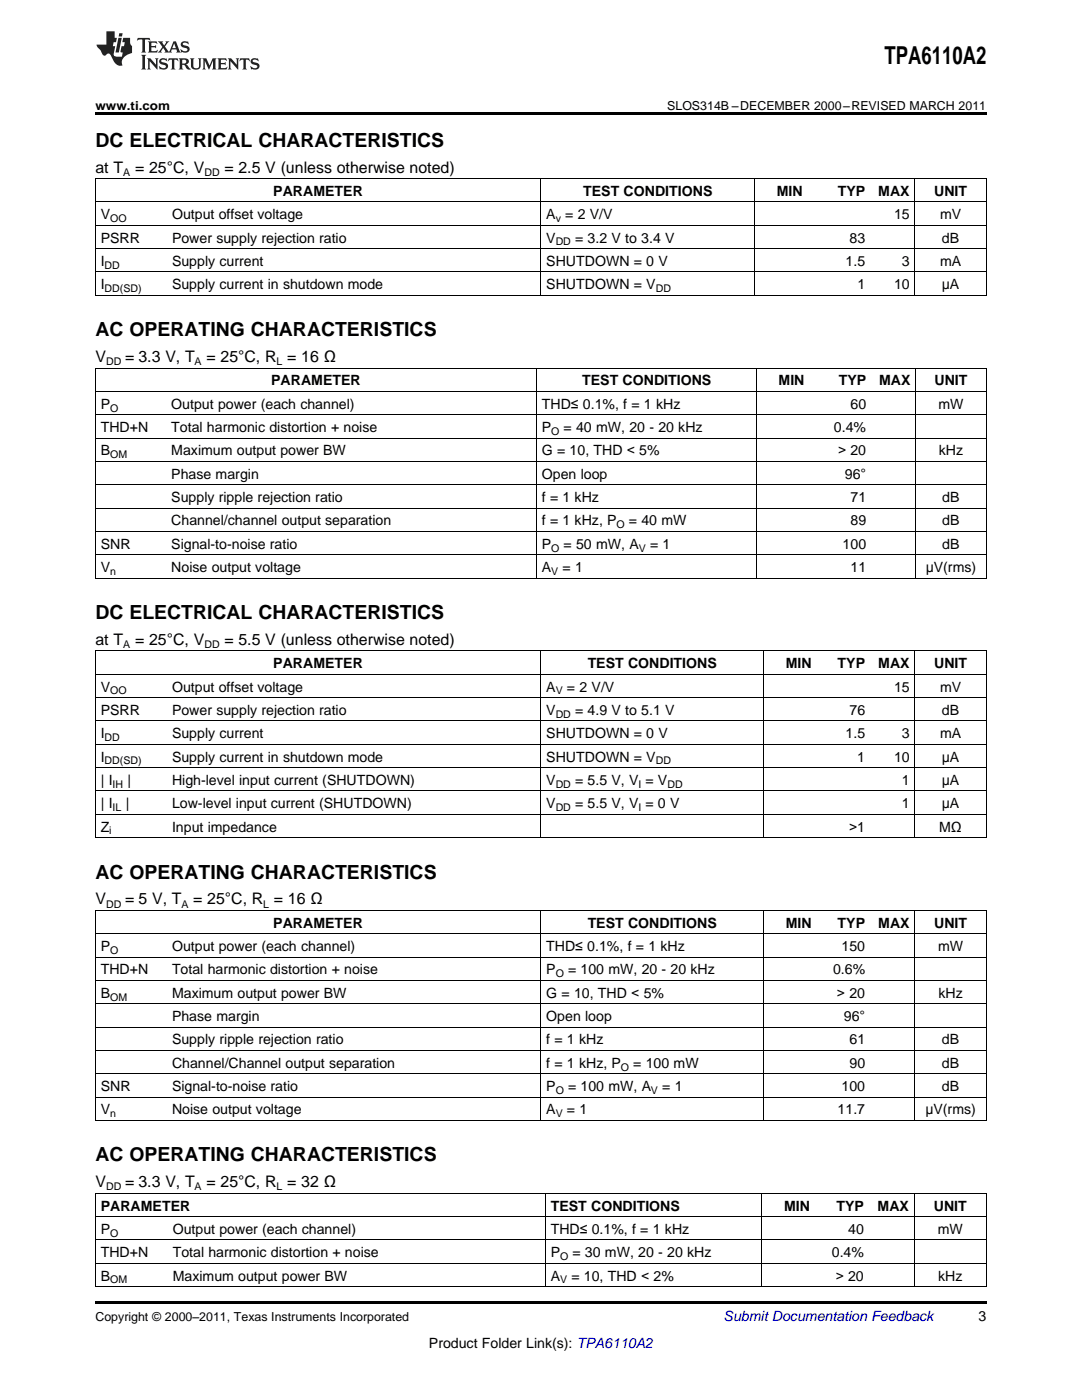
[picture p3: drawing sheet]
<svg xmlns="http://www.w3.org/2000/svg" width="216mm" height="279mm" viewBox="0 0 216 279" stroke-linecap="round" stroke-linejoin="round" font-family="sans-serif">
<defs><g id="words">
<text font-size="4.9" x="176.5" y="12.8">TPA6110A2</text>
<g font-size="3.9">
<text x="19" y="29.3">DC ELECTRICAL CHARACTERISTICS</text>
<text x="19" y="67.1">AC OPERATING CHARACTERISTICS</text>
<text x="19" y="123.5">DC ELECTRICAL CHARACTERISTICS</text>
<text x="19" y="175.3">AC OPERATING CHARACTERISTICS</text>
<text x="19" y="231.8">AC OPERATING CHARACTERISTICS</text>
</g>
<g font-size="3.2">
<text x="19" y="34.4">at T</text>
<text x="27" y="34.4">= 25°C, V</text>
<text x="44.8" y="34.4">= 2.5 V (unless otherwise noted)</text>
<text x="19" y="72.2">V</text>
<text x="25" y="72.2">= 3.3 V, T</text>
<text x="41.2" y="72.2">= 25°C, R = 16 Ω</text>
<text x="19" y="128.7">at T</text>
<text x="27" y="128.7">= 25°C, V</text>
<text x="44.8" y="128.7">= 5.5 V (unless otherwise noted)</text>
<text x="19" y="180.5">V</text>
<text x="25" y="180.5">= 5 V, T</text>
<text x="38.6" y="180.5">= 25°C, R = 16 Ω</text>
<text x="19" y="236.9">V</text>
<text x="25" y="236.9">= 3.3 V, T</text>
<text x="41.2" y="236.9">= 25°C, R = 32 Ω</text>
</g>
<g font-size="2.8">
<text x="54.5" y="39.1">PARAMETER</text>
<text x="116.4" y="39.1">TEST CONDITIONS</text>
<text x="155" y="39.1">MIN</text>
<text x="167.2" y="39.1">TYP</text>
<text x="175.3" y="39.1">MAX</text>
<text x="186.4" y="39.1">UNIT</text>
<text x="20.1" y="43.7">V</text>
<text x="34.3" y="43.7">Output offset voltage</text>
<text x="109" y="43.7">A = 2 V/V</text>
<text x="178.4" y="43.7">15</text>
<text x="187.6" y="43.7">mV</text>
<text x="20.1" y="48.4">PSRR</text>
<text x="20.1" y="53.1">I</text>
<text x="34.3" y="48.4">Power supply rejection ratio</text>
<text x="34.3" y="53.1">Supply current</text>
<text x="109" y="48.4">V</text>
<text x="109" y="53.1">SHUTDOWN = 0 V</text>
<text x="114.8" y="48.4">= 3.2 V to 3.4 V</text>
<text x="168.7" y="53.1">1.5</text>
<text x="169.5" y="48.4">83</text>
<text x="180" y="53.1">3</text>
<text x="187.6" y="53.1">mA</text>
<text x="188" y="48.4">dB</text>
<text x="20.1" y="57.7">I</text>
<text x="34.3" y="57.7">Supply current in shutdown mode</text>
<text x="109" y="57.7">SHUTDOWN = V</text>
<text x="171.1" y="57.7">1</text>
<text x="178.4" y="57.7">10</text>
<text x="187.9" y="57.7">µA</text>
<text x="54.1" y="76.9">PARAMETER</text>
<text x="116.2" y="76.9">TEST CONDITIONS</text>
<text x="155.4" y="76.9">MIN</text>
<text x="167.4" y="76.9">TYP</text>
<text x="175.4" y="76.9">MAX</text>
<text x="186.5" y="76.9">UNIT</text>
<text x="20.1" y="81.6">P</text>
<text x="34.2" y="81.6">Output power (each channel)</text>
<text x="108.1" y="81.6">THD≤ 0.1%, f = 1 kHz</text>
<text x="169.7" y="81.6">60</text>
<text x="187.3" y="81.6">mW</text>
<text x="20.1" y="86.2">THD+N</text>
<text x="34.2" y="86.2">Total harmonic distortion + noise</text>
<text x="108.1" y="86.2">P</text>
<text x="112.5" y="86.2">= 40 mW, 20 - 20 kHz</text>
<text x="166.4" y="86.2">0.4%</text>
<text x="20.1" y="90.9">B</text>
<text x="34.2" y="90.9">Maximum output power BW</text>
<text x="34.2" y="95.5">Phase margin</text>
<text x="108.1" y="90.9">G = 10, THD &lt; 5%</text>
<text x="108.1" y="95.5">Open loop</text>
<text x="167.2" y="90.9">&gt; 20</text>
<text x="168.6" y="95.5">96°</text>
<text x="187.3" y="90.9">kHz</text>
<text x="34.2" y="100.2">Supply ripple rejection ratio</text>
<text x="108.1" y="100.2">f = 1 kHz</text>
<text x="169.7" y="100.2">71</text>
<text x="188" y="100.2">dB</text>
<text x="34.2" y="104.8">Channel/channel output separation</text>
<text x="108.1" y="104.8">f = 1 kHz, P</text>
<text x="125.5" y="104.8">= 40 mW</text>
<text x="169.7" y="104.8">89</text>
<text x="188" y="104.8">dB</text>
<text x="20.1" y="109.5">SNR</text>
<text x="34.2" y="109.5">Signal-to-noise ratio</text>
<text x="108.1" y="109.5">P</text>
<text x="112.5" y="109.5">= 50 mW, A</text>
<text x="129.7" y="109.5">= 1</text>
<text x="168.1" y="109.5">100</text>
<text x="188" y="109.5">dB</text>
<text x="20.1" y="114.2">V</text>
<text x="34.2" y="114.2">Noise output voltage</text>
<text x="108.1" y="114.2">A</text>
<text x="112.3" y="114.2">= 1</text>
<text x="169.7" y="114.2">11</text>
<text x="184.7" y="114.2">µV(rms)</text>
<text x="54.5" y="133.3">PARAMETER</text>
<text x="117.3" y="133.3">TEST CONDITIONS</text>
<text x="156.8" y="133.3">MIN</text>
<text x="167.1" y="133.3">TYP</text>
<text x="175.3" y="133.3">MAX</text>
<text x="186.4" y="133.3">UNIT</text>
<text x="20.1" y="138">V</text>
<text x="20.1" y="142.7">PSRR</text>
<text x="34.3" y="138">Output offset voltage</text>
<text x="34.3" y="142.7">Power supply rejection ratio</text>
<text x="109" y="138">A</text>
<text x="109" y="142.7">V</text>
<text x="113.1" y="138">= 2 V/V</text>
<text x="114.8" y="142.7">= 4.9 V to 5.1 V</text>
<text x="169.5" y="142.7">76</text>
<text x="178.4" y="138">15</text>
<text x="187.6" y="138">mV</text>
<text x="188" y="142.7">dB</text>
<text x="20.1" y="147.3">I</text>
<text x="34.3" y="147.3">Supply current</text>
<text x="109" y="147.3">SHUTDOWN = 0 V</text>
<text x="168.7" y="147.3">1.5</text>
<text x="180" y="147.3">3</text>
<text x="187.6" y="147.3">mA</text>
<text x="20.1" y="152">I</text>
<text x="34.3" y="152">Supply current in shutdown mode</text>
<text x="109" y="152">SHUTDOWN = V</text>
<text x="171.1" y="152">1</text>
<text x="178.4" y="152">10</text>
<text x="187.9" y="152">µA</text>
<text x="20.1" y="156.6">| I</text>
<text x="20.1" y="161.3">| I</text>
<text x="25.1" y="161.3">|</text>
<text x="25.4" y="156.6">|</text>
<text x="34.3" y="156.6">High-level input current (SHUTDOWN)</text>
<text x="34.3" y="161.3">Low-level input current (SHUTDOWN)</text>
<text x="109" y="156.6">V</text>
<text x="109" y="161.3">V</text>
<text x="114.8" y="156.6">= 5.5 V, V = V</text>
<text x="114.8" y="161.3">= 5.5 V, V = 0 V</text>
<text x="180" y="156.6">1</text>
<text x="180" y="161.3">1</text>
<text x="187.9" y="156.6">µA</text>
<text x="187.9" y="161.3">µA</text>
<text x="20.1" y="165.9">Z</text>
<text x="34.3" y="165.9">Input impedance</text>
<text x="169.4" y="165.9">&gt;1</text>
<text x="187.4" y="165.9">MΩ</text>
<text x="54.5" y="185.1">PARAMETER</text>
<text x="117.3" y="185.1">TEST CONDITIONS</text>
<text x="156.8" y="185.1">MIN</text>
<text x="167.1" y="185.1">TYP</text>
<text x="175.3" y="185.1">MAX</text>
<text x="186.4" y="185.1">UNIT</text>
<text x="20.1" y="189.8">P</text>
<text x="34.3" y="189.8">Output power (each channel)</text>
<text x="109" y="189.8">THD≤ 0.1%, f = 1 kHz</text>
<text x="167.9" y="189.8">150</text>
<text x="187.2" y="189.8">mW</text>
<text x="20.1" y="194.5">THD+N</text>
<text x="34.3" y="194.5">Total harmonic distortion + noise</text>
<text x="109" y="194.5">P</text>
<text x="113.3" y="194.5">= 100 mW, 20 - 20 kHz</text>
<text x="166.2" y="194.5">0.6%</text>
<text x="20.1" y="199.1">B</text>
<text x="34.3" y="199.1">Maximum output power BW</text>
<text x="34.3" y="203.8">Phase margin</text>
<text x="109" y="199.1">G = 10, THD &lt; 5%</text>
<text x="109" y="203.8">Open loop</text>
<text x="167" y="199.1">&gt; 20</text>
<text x="168.4" y="203.8">96°</text>
<text x="187.3" y="199.1">kHz</text>
<text x="34.3" y="208.4">Supply ripple rejection ratio</text>
<text x="109" y="208.4">f = 1 kHz</text>
<text x="169.5" y="208.4">61</text>
<text x="188" y="208.4">dB</text>
<text x="34.3" y="213.1">Channel/Channel output separation</text>
<text x="109" y="213.1">f = 1 kHz, P</text>
<text x="126.4" y="213.1">= 100 mW</text>
<text x="169.5" y="213.1">90</text>
<text x="188" y="213.1">dB</text>
<text x="20.1" y="217.7">SNR</text>
<text x="34.3" y="217.7">Signal-to-noise ratio</text>
<text x="109" y="217.7">P</text>
<text x="113.3" y="217.7">= 100 mW, A</text>
<text x="132.1" y="217.7">= 1</text>
<text x="167.9" y="217.7">100</text>
<text x="188" y="217.7">dB</text>
<text x="20.1" y="222.4">V</text>
<text x="34.3" y="222.4">Noise output voltage</text>
<text x="109" y="222.4">A</text>
<text x="113.1" y="222.4">= 1</text>
<text x="167.1" y="222.4">11.7</text>
<text x="184.6" y="222.4">µV(rms)</text>
<text x="20.1" y="241.6">PARAMETER</text>
<text x="109.9" y="241.6">TEST CONDITIONS</text>
<text x="156.5" y="241.6">MIN</text>
<text x="166.9" y="241.6">TYP</text>
<text x="175.1" y="241.6">MAX</text>
<text x="186.3" y="241.6">UNIT</text>
<text x="20.1" y="246.2">P</text>
<text x="20.1" y="250.9">THD+N</text>
<text x="34.5" y="246.2">Output power (each channel)</text>
<text x="34.5" y="250.9">Total harmonic distortion + noise</text>
<text x="109.9" y="246.2">THD≤ 0.1%, f = 1 kHz</text>
<text x="109.9" y="250.9">P</text>
<text x="114.2" y="250.9">= 30 mW, 20 - 20 kHz</text>
<text x="166" y="250.9">0.4%</text>
<text x="169.3" y="246.2">40</text>
<text x="187.1" y="246.2">mW</text>
<text x="20.1" y="255.6">B</text>
<text x="34.5" y="255.6">Maximum output power BW</text>
<text x="109.9" y="255.6">A</text>
<text x="114" y="255.6">= 10, THD &lt; 2%</text>
<text x="166.8" y="255.6">&gt; 20</text>
<text x="187.2" y="255.6">kHz</text>
<text x="195.3" y="263.6">3</text>
<text x="85.6" y="269">Product Folder Link(s): TPA6110A2</text>
</g>
<text font-size="2.8" fill="#0000c8" x="144.4" y="263.6">Submit Documentation Feedback</text>
<g font-size="2.5">
<text x="19" y="21.9">www.ti.com</text>
<text x="133.1" y="21.9">SLOS314B –DECEMBER 2000–REVISED MARCH 2011</text>
<text x="19" y="263.6">Copyright © 2000–2011, Texas Instruments Incorporated</text>
</g>
<g font-size="2.1">
<text x="24.6" y="35.1">A</text>
<text x="40.8" y="35.1">DD</text>
<text x="22" y="44.3">OO</text>
<text x="110.9" y="44.3">v</text>
<text x="20.9" y="53.6">DD</text>
<text x="110.9" y="49">DD</text>
<text x="20.9" y="58.3">DD(SD)</text>
<text x="130.8" y="58.3">DD</text>
<text x="21.2" y="72.9">DD</text>
<text x="38.8" y="72.9">A</text>
<text x="55.2" y="72.9">L</text>
<text x="22" y="82.1">O</text>
<text x="110" y="86.8">O</text>
<text x="22" y="91.4">OM</text>
<text x="123" y="105.4">O</text>
<text x="110" y="110.1">O</text>
<text x="127.5" y="110.1">V</text>
<text x="22" y="114.7">n</text>
<text x="110" y="114.7">V</text>
<text x="24.6" y="129.3">A</text>
<text x="40.8" y="129.3">DD</text>
<text x="22" y="138.6">OO</text>
<text x="110.9" y="138.6">V</text>
<text x="110.9" y="143.2">DD</text>
<text x="20.9" y="147.9">DD</text>
<text x="20.9" y="152.5">DD(SD)</text>
<text x="130.8" y="152.5">DD</text>
<text x="22.5" y="157.2">IH</text>
<text x="22.5" y="161.9">IL</text>
<text x="110.9" y="157.2">DD</text>
<text x="110.9" y="161.9">DD</text>
<text x="127.4" y="157.2">I</text>
<text x="127.4" y="161.9">I</text>
<text x="133.2" y="157.2">DD</text>
<text x="21.8" y="166.5">i</text>
<text x="21.2" y="181.1">DD</text>
<text x="36.2" y="181.1">A</text>
<text x="52.5" y="181.1">L</text>
<text x="22" y="190.4">O</text>
<text x="110.9" y="195">O</text>
<text x="22" y="199.7">OM</text>
<text x="123.9" y="213.6">O</text>
<text x="110.9" y="218.3">O</text>
<text x="129.9" y="218.3">V</text>
<text x="22" y="223">n</text>
<text x="110.9" y="223">V</text>
<text x="21.2" y="237.6">DD</text>
<text x="38.8" y="237.6">A</text>
<text x="55.2" y="237.6">L</text>
<text x="22" y="246.8">O</text>
<text x="111.8" y="251.5">O</text>
<text x="22" y="256.1">OM</text>
<text x="111.8" y="256.1">V</text>
</g>
</g></defs>
<g fill="#231f20">
<path d="M27.5 7.6l-.1 .5 .4-.2h.6v.1v2.1l-.2 .4h1l-.3-.4v-2.1l.1-.1h.5l.5 .2-.2-.5zM29.5 8.3l.2 .3v1.5l-.2 .4h1.8l.2-.6a1.04 1.04 0 0 1-1.3 .2v-.7h.6l.3 .2v-.6l-.3 .2h-.6v-.6l.8-.1 .4 .3-.2-.5zM31.5 8.3l.9 1.1-.9 1.1h.8l-.2-.2 .5-.7 .4 .7-.2 .2h1.5l-.1-.2 .1-.4h.9l.1 .4-.2 .2h1l-.3-.3-.7-1.9h-.5l-.9 2-.8-1 .9-1h-.8l.1 .3-.3 .5-.4-.6 .2-.2zM34.7 8.6l.4 1h-.7zM36.3 8.4a.63 .63 0 0 0-.2 .7 .63 .63 0 0 0 .6 .4l.6 .2 .1 .2a.75 .75 0 0 1-.7 .4 .75 .75 0 0 1-.6-.5l.1 .7 .1-.1a1.11 1.11 0 0 0 1.5-.6 1.13 1.13 0 0 0-1.2-.8l-.1-.4a1.04 1.04 0 0 1 1.2 .2l-.2-.5-.1 .1-.5-.2zM28.2 10.9l.2 .4v2.2l-.2 .4h1l-.3-.4v-2.2l.3-.4zM29.3 11.6l.3 .4v1.5l-.3 .4h.8l-.2-.4v-1.3l1.5 1.7v-1.9l.2-.4h-.7l.2 .4v.9l-1.1-1.3zM32 11.8a.62 .62 0 0 0-.2 .7 .62 .62 0 0 0 .6 .4l.6 .1 .1 .3a.76 .76 0 0 1-.7 .3 .76 .76 0 0 1-.6-.4l.1 .7 .1-.1a1.11 1.11 0 0 0 1.5-.6 1.13 1.13 0 0 0-1.2-.8l-.1-.4a1.04 1.04 0 0 1 1.2 .2l-.2-.6-.1 .1-.5-.1zM33.7 11.6l-.2 .6a.61 .61 0 0 1 .8-.3v1.6l-.2 .4h.9l-.2-.4v-1.6a.63 .63 0 0 1 .8 .3l-.2-.6zM35.6 11.6l.3 .4v1.5l-.3 .4h1l-.2-.2v-.8l.5 .2a.76 .76 0 0 0 1.2 .7l-1-1a.58 .58 0 0 0 .6-.5 .58 .58 0 0 0-.5-.6zM36.4 11.9h.1a.45 .45 0 0 1 .5 .1 .45 .45 0 0 1 .1 .5l-.7 .2zM37.9 11.6l.2 .2a2.17 2.17 0 0 0 .3 1.9 .99 .99 0 0 0 1.6-.6v-1.1l.2-.4h-.7l.2 .2a1.92 1.92 0 0 1-.2 1.8 .6 .6 0 0 1-.9-.5v-1.1l.2-.4zM40.4 11.6l.2 .4v1.5l-.2 .4h.7l-.2-.4v-1.4l.8 1.8 .8-1.8v1.4l-.2 .4h.9l-.2-.4v-1.5l.2-.4h-.8l-.6 1.5-.6-1.5zM43.4 11.6l.2 .4v1.5l-.2 .4h1.8l.2-.6a1.04 1.04 0 0 1-1.3 .1v-.6h.5l.4 .2v-.6l-.4 .2h-.5v-.7h.8l.3 .3-.1-.6zM45.5 11.6l.2 .4v1.5l-.2 .4h.7l-.2-.4v-1.3l1.5 1.7v-1.9l.2-.4h-.7l.2 .4v.9l-1.1-1.3zM47.9 11.6l-.1 .6a.61 .61 0 0 1 .8-.3v1.6l-.3 .4h1l-.3-.4 .1-1.6a.63 .63 0 0 1 .7 .3l-.1-.6zM50.2 11.8a.62 .62 0 0 0-.2 .7 .62 .62 0 0 0 .6 .4l.6 .1 .2 .3a.76 .76 0 0 1-.8 .3 .76 .76 0 0 1-.6-.4l.1 .7 .2-.1a1.11 1.11 0 0 0 1.5-.6 1.13 1.13 0 0 0-1.3-.8l-.1-.4a1.04 1.04 0 0 1 1.2 .2l-.1-.6-.2 .1-.5-.1z"/>
<path d="M21.2 6.3v2.6h-1.9l.1 .4 .7 .9a.91 .91 0 0 0 1 .8 .56 .56 0 0 1 .5-.3 .56 .56 0 0 1 .5 .3l.4 .8a1.53 1.53 0 0 0 1.9 1.2 1.54 1.54 0 0 1 1-2.1l.9-.3v-1.4a1.52 1.52 0 0 1-.3-1.6h-1.4l-.2 .8h.5l-.2 .8h-.4l-.2 1v.2l.4 .1-.2 .8a1.93 1.93 0 0 1-1.6-.3l.3-1.8h-.5l.2-.8h.4l.2-.8h-.4v-1.3zM23.6 7.6l-.6 2.9h.7l.6-2.9zM23.8 6.6l-.1 .7h.6l.2-.7z"/>
</g>
<path d="M19 22.5h177.8v.5h-177.8zM19 259.7h177.8v.5h-177.8z" fill="#000"/>
<g fill="none" stroke="#000" stroke-width=".2">
<path d="M19 35.6h177.8M19.1 35.7v23.3M107.9 35.7v23.3M150.5 35.7v23.3M182.5 35.7v23.3M196.8 35.7v23.3M19 58.9h177.8M19 54.3h177.8M19 49.6h177.8M19 45h177.8M19 40.3h177.8M19 78.1h177.8"/>
<path d="M19 73.5h177.8M19.1 73.5v41.9M107 73.5v41.9M151 73.5v41.9M182.7 73.5v41.9M196.8 73.5v41.9M19 96.7h177.8M19 92.1h177.8M19 87.4h177.8M19 82.8h177.8M19 115.4h177.8M19 110.7h177.8"/>
<path d="M19 106.1h177.8M19 101.4h177.8M19 139.2h177.8M19 134.6h177.8M19 129.9h177.8M19.1 130v37.2M107.9 130v37.2M152.3 130v37.2M182.5 130v37.2M196.8 130v37.2M19 157.9h177.8M19 153.2h177.8"/>
<path d="M19 148.5h177.8M19 143.9h177.8M19 167.2h177.8M19 162.5h177.8M19 195.7h177.8M19 191h177.8M19 186.4h177.8M19 181.7h177.8M19.1 181.8v41.9M107.9 181.8v41.9M152.3 181.8v41.9M182.5 181.8v41.9"/>
<path d="M196.8 181.8v41.9M19 219h177.8M19 214.3h177.8M19 209.6h177.8M19 205h177.8M19 200.3h177.8M19 238.1h177.8M19 223.6h177.8M19.1 238.2v18.6M108.8 238.2v18.6M151.9 238.2v18.6M182.4 238.2v18.6"/>
<path d="M196.8 238.2v18.6M19 256.8h177.8M19 252.1h177.8M19 247.5h177.8M19 242.8h177.8"/>
</g>
<use href="#words"/>
</svg>
